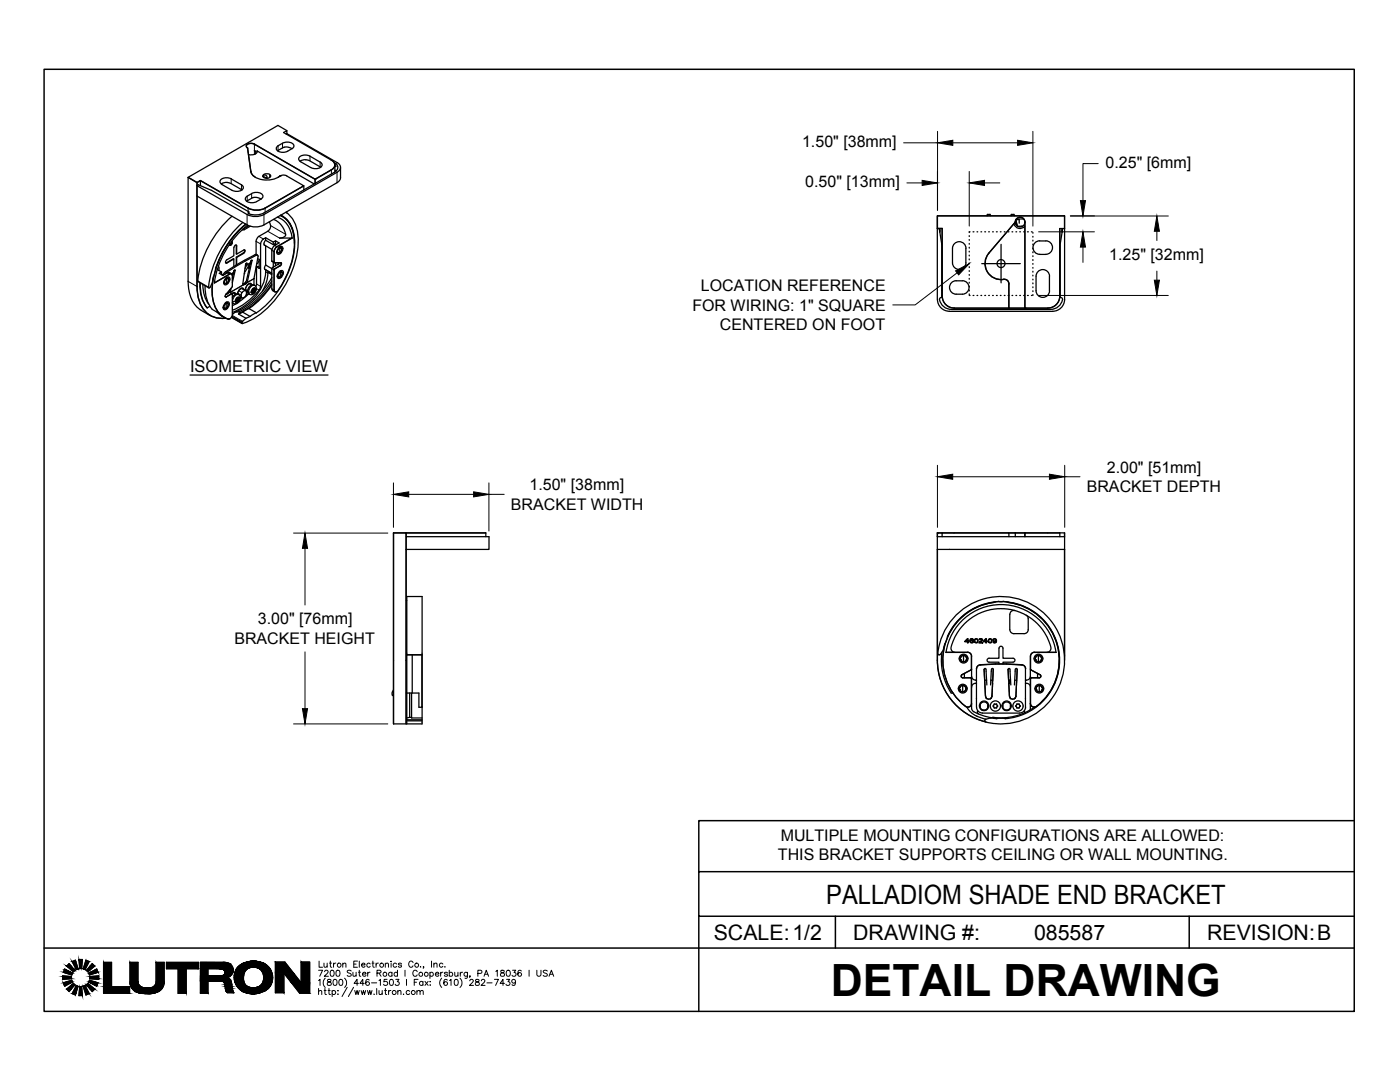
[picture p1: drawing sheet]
<svg xmlns="http://www.w3.org/2000/svg" width="279mm" height="216mm" viewBox="0 0 279 216" stroke-linecap="round" stroke-linejoin="round" font-family="sans-serif">
<defs><g id="words">
<text font-size="8.9" x="165.8" y="198.7">DETAIL DRAWING</text>
<text font-size="5.3" x="164.9" y="180.3">PALLADIOM SHADE END BRACKET</text>
<g font-size="4.3">
<text x="142.4" y="187.5">SCALE:1/2</text>
<text x="170.3" y="187.6">DRAWING #:</text>
<text x="206.4" y="187.5">085587</text>
<text x="240.9" y="187.6">REVISION:B</text>
</g>
<text font-size="3.3" x="37.9" y="74.2">ISOMETRIC VIEW</text>
<g font-size="3.2">
<text x="160.1" y="29.3">1.50&quot; [38mm]</text>
<text x="220.6" y="33.5">0.25&quot; [6mm]</text>
<text x="160.7" y="37.3">0.50&quot; [13mm]</text>
<text x="221.4" y="51.9">1.25&quot; [32mm]</text>
<text x="139.9" y="58.1">LOCATION REFERENCE</text>
<text x="138.2" y="62">FOR WIRING: 1&quot; SQUARE</text>
<text x="143.7" y="65.8">CENTERED ON FOOT</text>
<text x="220.9" y="94.3">2.00&quot; [51mm]</text>
<text x="102" y="101.7">BRACKET WIDTH</text>
<text x="105.7" y="97.8">1.50&quot; [38mm]</text>
<text x="216.9" y="98.2">BRACKET DEPTH</text>
<text x="51.5" y="124.6">3.00&quot; [76mm]</text>
<text x="46.8" y="128.4">BRACKET HEIGHT</text>
<text x="155.8" y="167.8">MULTIPLE MOUNTING CONFIGURATIONS ARE ALLOWED:</text>
<text x="155.3" y="171.6">THIS BRACKET SUPPORTS CEILING OR WALL MOUNTING.</text>
</g>
</g></defs>
<!-- layer: MD_Visible -->
<g fill="none" stroke="#000" stroke-width=".25">
<path d="M37.5 35.4l1.8 1v20.8M39.3 36.4l-1.8-1v20.7M39.3 37v-.6l.7-.3v.9M39.3 39.1v18.1M40 36l9.5 5.6a3.7 3.7 0 0 0 3.4 0l7.7-4.5v.8M44.3 36.8l-.3-.3a.69 .69 0 0 1 .6-1h1.2l2.7 1.6a.69 .69 0 0 1-.7 1h-1.1l-2.4-1.3M45.3 36.4l.7 .2 2.3 1.3M45.3 36.4l-1.1 .3M49.3 39.1a2.25 2.25 0 0 1 3.1-.2v.5l-.3 .3M49.3 39.1l-.3 .3a.69 .69 0 0 0 .7 1h.8l.7-.2M49.4 29.6l.7 4.7M49.4 29.5l-.3-.4a1.19 1.19 0 0 1 1.7-.4l12.1 7.1 3.2-1.9a1.02 1.02 0 0 0 .7-1 1.02 1.02 0 0 0-.7-1"/>
<path d="M49.4 29.5v.1M49.4 29.5l-.2-.3a1.13 1.13 0 0 1 1.6-.4l12.1 7v.8M50 34.2a3.2 3.2 0 0 0 3.7 1.7 3.6 3.6 0 0 0 2.2-.8M50.1 34.2a1.67 1.67 0 0 0 .9 1.2M50.2 39.6l-1 .5M50.5 39.4a2.02 2.02 0 0 1 1.6 .3M50.5 39.4l-.3 .1M51.4 30.1a1.29 1.29 0 0 1-1.8 .8M51.4 30.1h-.6a.4 .4 0 0 1 .2 .3 .4 .4 0 0 1-.1 .4M51.4 30.1l11.3 6.6M52.1 39.7l-.9 .5M52.5 34.9l.7-.2a.57 .57 0 0 1 .8 .6l-.8 .3a.57 .57 0 0 1-.7-.7z"/>
<path d="M52.5 35.2l.7 .3a.39 .39 0 0 0-.2-.6 .39 .39 0 0 0-.5 .3M53.2 35.5l.3 .1M55.5 29.1l-.3 .2a.69 .69 0 0 0 .7 1l.4 .1a2.71 2.71 0 0 0 2-.7M55.5 30l-.1 .1M55.8 35.2l-.3 .2M55.9 35.1h.1M56.4 28.6l-.9 .5M56.4 29.5l-.9 .5M56.4 28.6l.7-.2a1.38 1.38 0 0 1 1.6 .7l-.4 .6M56.7 29.4a2.02 2.02 0 0 1 1.6 .3M56.7 29.4l-.3 .1M57.1 26.8l.2-.1 10 5.7a1.04 1.04 0 0 1 .7 1 1.04 1.04 0 0 1-.7 1l-14.6 8.4a3.7 3.7 0 0 1-3.4 0l-10-5.8"/>
<path d="M57.2 35.1l3.4 2-7.7 4.4a3.7 3.7 0 0 1-3.4 0l-9.5-5.5-.7 .4M57.2 35.1l-.7-.2-.6 .2M57.2 26.7v-.6l-.6 .3 9.5 5.5M57.2 26.1l-1.7-1.1-17.9 10.4M59.9 32.2l.8-.3h.8l2.5 1.5M60.6 37.1h.1M61.9 31.2l-.8-.3a1.38 1.38 0 0 0-1.5 .8l.4 .6M61.9 31.2l2.3 1.4a.69 .69 0 0 1-.6 1h-1.2l-2.4-1.3M62.9 35.8h.1M66.1 31.9v.1M66.1 32a1.04 1.04 0 0 1 .7 .9 1.04 1.04 0 0 1-.7 1l-3.2 1.9v.8M66.7 34.4l-14 8.1-1.5 .4-1.5-.2"/>
<path d="M66.7 32.5l.3 .1M66.8 32.9v1.4M66.8 33.2l.2 .1M66.8 33.9l.3 .2M67 32.6a1 1 0 0 1-.3 1.8M68 33.4v2.1a1.2 1.2 0 0 1-.7 1l-14.6 8.4M37.6 56.1a6.6 6.6 0 0 0 4.3 6.9M39.3 57.1a6 6 0 0 0 3.2 6.1l1.6 .3h1M39.3 57.1a6.3 6.3 0 0 0 3 6l1.7 .4h1M39.5 56.2l2.2 1.3M39.9 56.4a6.8 6.8 0 0 0 1.5 5M40 56.5v.8a6.7 6.7 0 0 0 1.4 4.1"/>
<path d="M40.5 56.8l.1 1.3 .3 1.2 .8 1.4M40.9 57l.1 1.6a6.2 6.2 0 0 0 1.3 3.1l1 .6 1 .8M41.9 57.4l-.2 .1M42.6 55.3l-.2 1.1-.5 1M42.6 55.2a9 9 0 0 0 .9 7.1 3.4 3.4 0 0 0 2.2 1.4l.2-.1M43 53.8a18.8 18.8 0 0 1 6.1-9.1 18 18 0 0 0-6.7 14.3 4.7 4.7 0 0 0 3.3 4.7l.6-.5 .1-.5M43.4 53.8l.8 .5-.4 .2 .7 .5M43.6 53.1l.1 .4M43.7 53.5v.5M44.2 54.7l.3 .2M44.2 54.3v.5M44.2 54.8h.1"/>
<path d="M44.7 56.3l.3 .3M44.9 59.1l.3 .1M45 55.5l.3-.2h.4a1.02 1.02 0 0 1-.9 1.5 .88 .88 0 0 1 .2-1.3zM45.1 54.2l-.6 .7M45.2 58.7h-.1M45.2 55.4l.4 .1M45.2 55.5v1M45.2 56.5h.1M45.3 56.5v.1M45.3 51.8l-.3 .3 .1 .4 1.6-.8v1.5M45.3 55.4l.3 .2-.1 .7-.4 .3-.4-.2M45.3 58.6h.1"/>
<path d="M45.3 58.6h-.1M45.4 54.4l-.9 .6M45.5 58.4l-.2 .2M45.6 58.2v.2M45.6 58.2l.2 .1M45.8 54.4l.4 .3M45.8 54.4h-.4M45.8 58.3l-.7 .5M45.8 58.3l.5 .3M45.8 57.9h.1M45.8 57.8l-.1 .4M45.9 54.4v.1"/>
<path d="M46 48.7h-.1M46 58l-.1 .3M46 48.9l-.1-.1 .1 .1M46 48.6h.1M46 48.8l.1 .1M46.1 48.5l.1 .1M46.1 48.8h.1M46.1 57.5l-.1 .5M46.2 48.7h.1M46.2 48.2v.2M46.2 48.4v.1M46.2 48.4l-.3 .2"/>
<path d="M46.2 58.6l-1.1 .6M46.2 48.2h.1M46.2 48.3l.1 .1M46.2 48.4l.1 .1M46.2 48.6h.1M46.2 58.6l.2 .1M46.2 48.5l.1 .1M46.3 48.2l-.1 .6-.2 .1h-.2l.3-.1 .1-.3-.3 .2M46.3 43.1a19.7 19.7 0 0 0-6.8 13.1M46.3 58.5l.5-.1 .3 .3M46.3 57.3l-1.3 1.5M46.3 54.8l.4-.8 .2-.1-.5 2.5"/>
<path d="M46.4 55l-.2-.4-.4 .1-3 1.7M46.4 59.4l.6-.7h.3l.4 .1 .2 .4 .1 .4-.4 .7a.78 .78 0 0 1-1.1 .2l-.1-.1M46.4 55l-.1 2.3M46.4 58.7v4M46.4 56h.1M46.4 58.7l-.2-.1-1.2 .7 .1-.5M46.6 54.7l-.2 .1M46.7 49.4v1.6l-1.4 .8M46.7 51.7l-1.7 .8M46.7 54l-.3 1.5M46.8 58.6l.3 .1M47.1 48.9l.1 1.8"/>
<path d="M47.2 51.3v.1M47.2 49.1v1.6l1.4-.8 .2-.1 .1 .2-.3 .5-1.4 .9v1.4l.2 .2M47.2 49.1l-.1-.2h-.1l-.3 .5M47.4 58.7h.1M47.5 59.5l.2 .1M47.5 59.4l-.3 .2-.2 .5M48 59.3l.3 .1M48.2 59.4l-.2 .1M48.4 57.6l.7 .4M48.5 44.4a20.2 20.2 0 0 0-6.8 13M48.5 56.7l.2 .1h-.2M48.5 56.6l.1 .2"/>
<path d="M48.5 56.8h.1M48.7 57.8l-.1-.2a.95 .95 0 0 0-1.2 1.1M48.7 56.6h.1M48.7 56.6l-.2 .1M48.8 52l.1 .1M48.8 45.8h-.4M48.8 49.9v.3l-.3 .3-1.3 .8v1.6M48.8 54.2l-.1 .4M48.9 56.7l-.2 .1M48.9 56.7v.1M48.9 56.5l-.2 .1M49 58a.92 .92 0 0 0-.7 1.4h.2l.5-.4"/>
<path d="M49 58l.2 .3M49 52.7l-.5 3.9M49 56.3l-.1 .2 .2 .1M49 56.3l.2 .1M49 52.7l.3-.2-.1 .4-.3 .7M49.1 44.7a19 19 0 0 0-6.5 10.6M49.1 52.6l-.1 .3M49.1 56.6l-.2 .1M49.2 58.2l.2 .1M49.2 58.3l-.2 .8M49.2 56.4l-.1 .2M49.2 55.9l-.2 .4"/>
<path d="M49.3 44.9a3.7 3.7 0 0 0 3.4 0M49.4 56l-.2 .4M49.4 44.9a17.9 17.9 0 0 0-6.6 11.6l3-1.8 .3-.1 .3 .4M49.6 58.6l-.5 .3M49.6 53.1l.1 .5M49.6 53l.2 .1M49.7 58.6l-2 1.6M49.7 45l-1.2 .7M49.7 42.7v-.4l-7.5-4.3-2.6-1.1-.3 .1v2.1l10 5.8M49.7 42.3l-.2 .2 .2 .2M49.8 57.2l.6-.4 .6 .3 .2 .7-.4 .6a.87 .87 0 0 1-1 .3l-.4-.4v-.4zM49.9 45.1l-1.1 .7"/>
<path d="M49.9 52.7l-.1 .1M50 56.7l.2 .1v-.2a.95 .95 0 0 0-1.2 1.1v.3M50.1 52.1l-1.1 2.1M50.1 52l-.9 3.9M50.3 52l-.9 4.1M50.3 52l-.1-.1-.1 .2M50.7 57.7h.2M50.7 57.5l-.3 .3-.2 .4 .2 .2M50.9 50.8l.2-.1 .3 .2M50.9 50.8l-3.7 2-2.2 1.4M51.1 51l-3.7 2-2.2 1.3-.4 .5M51.1 51l.2-.1 .2 .3"/>
<path d="M51.2 53.3h-.1M51.2 56.7l-.1 .5M51.2 53.3v3.4M51.2 52.7l.4-.4 .1-.5v1.8l-.1-.4-.4 .1M51.5 51.2l-.8 4.4v1.3M51.7 47.2l-.4 .4-.2 .5v2.7M51.7 57.9a13.3 13.3 0 0 1-5.3 4M52 48.7v8.4l-.3 .8M52.7 48.9l1.6 .9M52.8 53.7l1.4 .8-1.2-.6M53 47.4l1.5 .9 .5-.2 .7 .4a1.81 1.81 0 0 0-1.4 1.5M53 53.9a8.6 8.6 0 0 1-4.2 7.1l-2.4 1.3"/>
<path d="M53 47.9v-.5a1.44 1.44 0 0 0-1 1.3M53 49.1v3.8M53 47.9l1.5 .9M53 52.9l1.2 .7M53 52.9l-.2 .6 .2 .3M53 47.9l-.2 .2a.5 .5 0 0 0 .2 .9M53.8 44.3a1.33 1.33 0 0 1-.4 1.8l-1.7 1.1M54.2 54.8l-.7-.5-.3 2-.8 1.8M54.2 56.1a15.1 15.1 0 0 1-6.6 6.1M54.2 50v2.1M54.2 53.6v4M54.2 56.6a15.2 15.2 0 0 1-6.3 5.8"/>
<path d="M54.3 55.4a15.5 15.5 0 0 1-7.4 6.9M54.3 52.1l.4 .3 1.3 .1M54.3 56.9a16.9 16.9 0 0 1-4.6 4.7M54.3 57.6l.1 .4M54.4 58l.4 .2M54.5 48.3v.5M54.5 52.3v1M54.6 43.8l.7 .3 .7 .7 .8 1.3a.77 .77 0 0 1 0 1.1l-1 .3h2.5l-3 1.7-.4 .5-.2 .5 .1 2.2-.1-2.2 .2-.5 .4-.4 3-1.8M54.8 52.4h1.2M54.8 53.6l-.1 .3v4l.1 .2 .4 .1M55 48.1v.6l.2 .1-.3-.1M55 52.4v.6"/>
<path d="M55 48.7l-.5 .1M55.2 50.2l.3 .3M55.2 50.3l.6 .1M55.3 55l.3 .3M55.3 43.3a4.6 4.6 0 0 1 3 4.2M55.4 55.2l.3 .1h.2M55.6 49.4l.2-.2h.5a1.02 1.02 0 0 1-.9 1.5 .88 .88 0 0 1 .2-1.3zM55.7 52.4l-.2 .4-1.1 .6-.1 .2M55.7 54.3l.3-.2 .4-.1a1.02 1.02 0 0 1-.9 1.5 .88 .88 0 0 1 .2-1.2zM55.8 49.3l.3 .1M55.8 49.4v1M55.9 54.1l.3 .1"/>
<path d="M55.9 49.3l.2 .1 .1 .3-.4 .7M55.9 54.2v1.1M55.9 55.3h.1M55.9 43a5.3 5.3 0 0 1 2.8 4.9 16.5 16.5 0 0 1-3.5 10.3h-.3l-.2-.3v-4l.2-.2M56 43a5.6 5.6 0 0 1 2.8 5.5M56 54.1l.3 .2v.3l-.4 .7M56 43l.3 .2M56 52.4l.1 .4-1.3 .8M56 42.9a5.4 5.4 0 0 1 2.8 5.3 18.3 18.3 0 0 1-7.6 14.2M56.1 52.4l.1 .3-.1 .2-1.3 .8M57 42.4a7 7 0 0 1 2.5 6.7 19.9 19.9 0 0 1-9.1 14.6l-2 .8M57.2 42.2v.3"/>
<path d="M58.3 47.5h.1M187.1 43.1h25.3h-25.3v2.5zM187.1 45.6h.9v13.5M187.1 45.6h.1M187.1 59.7a2.38 2.38 0 0 0 2.4 2.4h20.6M187.4 45.6l.6 3.2-.1 10.6M187.5 46h.1M187.6 45.6v.8M187.9 59.4l-.3 .1a2.17 2.17 0 0 0 2.2 2.2M188 57.9h.1M188 59h.1M188 45.6h-.9v14.1"/>
<path d="M188 45.6v13.5M188 45.6h.1M188.1 59.1a2.36 2.36 0 0 0 2.3 2.4 2.31 2.31 0 0 1-2.3-2.4zM190.8 56h1.3M190.8 58.7h1.3M190.8 56a1.34 1.34 0 0 0-1.3 1.4 1.34 1.34 0 0 0 1.3 1.3M192.1 56a1.34 1.34 0 0 1 1.3 1.4 1.34 1.34 0 0 1-1.3 1.3M192.8 49.6v2.9M192.8 49.5a1.34 1.34 0 0 0-1.4-1.3 1.34 1.34 0 0 0-1.3 1.3v3a1.34 1.34 0 0 0 1.3 1.3 1.34 1.34 0 0 0 1.4-1.4M197 43.1v-.3h.6v.3M197.4 50.5a3.2 3.2 0 0 0-.4 3.6 3.2 3.2 0 0 0 3.3 1.6M200.3 55.7a.91 .91 0 0 1 1.1 .9l-.1 4.9"/>
<path d="M200.3 55.8a3.2 3.2 0 0 1-3.3-1.6 3.2 3.2 0 0 1 .3-3.7l5.3-6.2a.95 .95 0 0 0 1 1 .95 .95 0 0 0 .9-1v17.2M200.3 55.8h.5l.5 .6v5.1h-10.9M201.8 43.1v-.3h.6v.3M202.4 44.7a1.26 1.26 0 0 0 2.1 .5M202.6 44.3l-5.3 6.2M202.6 44.3a.98 .98 0 0 1 1-1 .98 .98 0 0 1 1 1M202.6 44.3h.1M202.6 44.3a.94 .94 0 0 1 1-.9 .94 .94 0 0 1 .9 .9M202.7 44.1l.3 .9M202.7 44.7h.2M202.7 43.9l.3 1.1h-.1M202.8 43.8h.6v.7"/>
<path d="M202.9 43.7h1.4M204.1 45.1l-1 .1M204.5 44.3v17.2h4.6M207 54.3a1.33 1.33 0 0 1 1.5-.4 1.33 1.33 0 0 1 .9 1.2l.1 2.9a1.34 1.34 0 0 1-1.4 1.3 1.34 1.34 0 0 1-1.3-1.3v-2.9zM207.5 48.1h1.2M207.5 48.1a1.34 1.34 0 0 0-1.3 1.3 1.34 1.34 0 0 0 1.3 1.3l1.2 .1M208.7 48.1a1.34 1.34 0 0 1 1.4 1.3 1.34 1.34 0 0 1-1.4 1.3M211.5 57.9h.1M211.5 59h.1M212 45.6v.8M212 45.6v.6M212 46h.1"/>
<path d="M212.1 45.6l-.5 3.2v10.6l.4 .1a2.17 2.17 0 0 1-2.3 2.2M212.4 43.1l.1 16.6a2.38 2.38 0 0 1-2.4 2.4M212.5 43.1v2.5h-1v13.5M41.9 61.1l-.5 .3M43.8 62.7v.1M44.3 63.1l.4 .2M44.5 61.3l.3 .2M44.9 60.5l.3-.2h.4a1.02 1.02 0 0 1-.9 1.5 .88 .88 0 0 1 .2-1.3zM45.1 60.4l.3 .1M45.1 60.5v1M45.1 61.5h.1M45.2 60.3l.3 .3-.1 .7-.4 .3-.4-.2"/>
<path d="M45.9 63.6h-.1M46.2 63.3l2.1 1.3M46.2 63.3h.1M46.2 63.3l2.1 1.2v-.2M46.3 63.1l2 1.2M46.4 60.4v.1M47 60l.2 .2M47.1 60.6l-.7 .4M47.6 62.7l.3-.3-.3-.2-.7 .1-.5 .5M47.6 62.7l1.5 .8M48.3 64.4l.1 .2M48.4 64.1l-.1 .2"/>
<path d="M48.5 62.3l-.9 .4M49.1 63.5l-.7 .6M49.7 61.6l-1.3 .7 1.5 .8 1.3-.7M49.7 61.6l1.5 .8M49.9 63.1l-.8 .4M189.8 61.8h19.9M190.4 61.5h18.7M201.4 61.5h3.1M204.5 61.5h.1M209.1 61.5a2.36 2.36 0 0 0 2.4-2.4 2.31 2.31 0 0 1-2.4 2.4zM78.5 106.3v38.1M78.5 106.3h2.5v38.1"/>
<path d="M81 106.3h16h-18.5M81.1 109.6v34.8h-2.6M81.1 107.1h16.5v2.5h-16.5zM81.1 106.3v.8M81.1 119.8h.1M81.2 119h3v11.6h-3zM97 106.3v.8M187.1 107.1h25.4v2.5M187.1 109.6h25.4M187.1 106.3h.1M187.1 109.6v22.1M188 107.1v-.8h13.4v.8"/>
<path d="M188 106.3h-.9v.8M201.3 106.3h1.3M202.6 106.3h-15.5v25.4M202.6 106.3h1.9M202.6 106.3h.1M204.5 106.3h-1.9v.8M204.5 106.3v.8M204.5 106.3h7M204.5 106.3h.1M211.5 106.3h.9v.8v-.8M211.5 106.3h-7v.8M211.5 106.3v.8"/>
<path d="M212.4 109.6l.1 22.1M78.5 138.3v.3M78.5 137.7l-.3 .7 .1 .4 .2-.1M81.2 130.7v7.6h-.1M81.2 138.3h2.4v2.8h.6v3.3h-3zM81.2 130.7h3M81.2 130.6v.1M81.8 138.3v4.8M82.1 138.3v5h2.1M82.3 130.7v7.6M84.2 130.7v10.4M187.1 131.7a12.7 12.7 0 0 0 9.7 12.4"/>
<path d="M187.1 131.7a12.7 12.7 0 0 0 9.5 12.3M187.3 130.6l-.1-.1a12.7 12.7 0 0 1 14.5-11.3 12.7 12.7 0 0 1 10.6 15 12.7 12.7 0 0 1-15.5 9.9M187.7 130.5l-.4 .1M188 130.1a11.9 11.9 0 0 0 1.8 8.2M188.2 129.7l-.5 .9M188.3 129.7l.2-1.1 .3-.5a10.9 10.9 0 0 1 6.5-7.2 11.7 11.7 0 0 1 15.9 8.3 11.7 11.7 0 0 1-10.9 14.1l-1.4 .1-1.2-.2M188.3 129.6l-.1 .1M188.6 128.4a11.6 11.6 0 0 0 4.1 12.6M188.8 130.1v.1M189.8 138.3h.4M190.6 130.2l-.4-.2-.3-.2a1.31 1.31 0 0 1 .2-1.5l.5-1.2 1-1.6 1.1-1.2 1.1-.9a10.2 10.2 0 0 1 15.9 6.1l-.3 .5-.4 .2M191.5 137.6h.1"/>
<path d="M191.5 137.6l.1 .1M191.6 137.7h.1M191.6 137.2h.1M191.6 137.2h-.1M191.7 131.6h.1M191.7 131.6v.1M191.7 131.7h.1M191.7 131.2h.1M192 134.6l-.2 .2 .2 .4h1.7l.2 .2M192 134.6l1.9-1.1zM192 134.6l-.2 .4 .4 .2M192.1 136.8v1.2"/>
<path d="M192.2 130.8a.62 .62 0 0 1 .6 .9M192.3 130.9v1.1M192.3 130.8a.62 .62 0 0 0-.6 .8l.3 .4a.64 .64 0 0 0 .9-.3M192.5 134.4v.8M192.7 137.2h.1M192.7 137.7h.1M192.7 127.9l.4-.3v.3zM192.8 137.2h.1M192.8 137.6l-.1 .1M192.8 137.6h.1M192.8 131.2h.1M192.9 131.2h.1"/>
<path d="M192.9 131.7h.1M192.9 131.6l-.1 .1M192.9 131.6h.1M193.1 127.4h.1v.5h.2v.1h-.2v.3h-.1v-.3h-.5zM193.1 130.1a.79 .79 0 0 1 .8 .8 .81 .81 0 0 0-.8-.7h-4.3M193.6 127.6a.37 .37 0 0 1 .7 0h-.2a.27 .27 0 0 0-.3-.1 .27 .27 0 0 0-.1 .3 .35 .35 0 0 1 .5 0 .35 .35 0 0 1-.1 .5 .35 .35 0 0 1-.5-.1zM193.7 135.2l.2 .2M193.9 130.9v2.6M193.9 135.4v5M193.9 135.4v5.9a1.11 1.11 0 0 0 1 1l1.7 .6 1.3 .3M193.9 130.9v4.5M193.9 134.9a.85 .85 0 0 0 1 .8"/>
<path d="M194.9 136.4a.79 .79 0 0 0-1 .7M195.4 127.6a.34 .34 0 0 1 .4-.2 .34 .34 0 0 1 .2 .4l-.5 .4h.6v.1h-.7l.5-.6a.3 .3 0 0 0-.2-.2 .3 .3 0 0 0-.3 .1zM195.6 132.7l3.1-.2 5.2 .2M195.6 132.7a.78 .78 0 0 0-.7 .8M196.3 127.9l.6-.5v.5h.2v.1h-.2v.3h-.2v-.3h-.4zM196.4 133.5l.3 5.4M196.4 133.6l.2-.2 .2 .1 .1 3.2M196.5 135.7h.4M196.7 127.6v.3h-.3zM196.8 139.3l.2 .2zM196.9 139.3l-.2-.4 .2 .4M197 139.4l.3 .1"/>
<path d="M197.3 139.5h.1M197.6 139.4l-.3 .1M197.7 135.7h.4l.1-2.1-.1-.2-.2 .1-.1 .6-.1 2.6M197.8 139.3l-.2 .2M197.8 139.3h.1M198 138.9l-.2 .4M198 135.7v3.2M198.2 127.6a.4 .4 0 0 1 .6-.1 .4 .4 0 0 1 0 .6 .4 .4 0 0 1-.6 0l.1 .1a.28 .28 0 0 0 .3 0 .28 .28 0 0 0 .2-.3 .35 .35 0 0 1-.4 .1 .35 .35 0 0 1-.2-.4zM198.2 120.2h.1M198.2 120.2a11.6 11.6 0 0 0-9.6 8.5 11.6 11.6 0 0 0 4.1 12.2M198.2 120.2l1.1-.2h1l1 .2M198.2 133.6l-.2 5.3"/>
<path d="M198.6 120.1a12 12 0 0 0-9.5 7.1M198.7 132.5h.1M199.4 129.4v1.9h-2a.39 .39 0 0 0-.4 .4 .39 .39 0 0 0 .4 .4h2v.4M199.4 129.3a.39 .39 0 0 1 .4-.3 .39 .39 0 0 1 .4 .3M200 120h-.5M200.2 129.4v1.9h2a.39 .39 0 0 1 .4 .4 .39 .39 0 0 1-.4 .4h-2v.4M200.8 132.5h.1M200.9 120.1l.4 .1M201.2 133.5l.1 2.2h.4M201.2 133.6l.3 5.3M201.2 133.6l.2-.2 .2 .1 .1 3.2M201.3 120.2a11.6 11.6 0 0 1 9.7 8.5 11.6 11.6 0 0 1-4.1 12.2"/>
<path d="M201.3 120.2h.1M201.3 120.2a11.6 11.6 0 0 1 9.7 8.5 11.6 11.6 0 0 1-4.1 12.3M201.5 135.7v.7h-.2M201.6 139.3l.2 .2zM201.7 139.3l-.2-.4 .2 .4M201.8 139.4l.3 .1M202.1 139.5h.1M202.4 139.4l-.3 .1M202.5 135.7h.4M202.6 121.8h-.5l-.5 .6-.1 3.2a.79 .79 0 0 0 .8 .8h2.1a.79 .79 0 0 0 .8-.7v-2.3l-.4-.7M202.6 139.3l-.2 .2 .2-.2M202.6 139.3h.1"/>
<path d="M202.6 139.3l.1-.4-.1 .4M202.6 133.6l-.1 3.1M202.6 133.5l.2-.1 .2 .2-.3 5.3M203.9 132.7a.78 .78 0 0 1 .8 .8M204.7 136.4a.8 .8 0 0 1 .9 .7M205.6 130.9v10.4M205.6 134.9a.85 .85 0 0 1-.9 .8M205.6 133.5l.2 .2M205.7 130.9v2.6M205.7 135.4v5M205.7 133.5l1.9 1.1 .1 .2-.2 .4h-1.7l-.1 .2M205.8 135.2l-.2 .2"/>
<path d="M206.4 130.2h4.3M206.4 130.1a.76 .76 0 0 0-.7 .8 .77 .77 0 0 1 .7-.7M206.6 131.6h.1M206.6 131.6l.1 .1M206.6 131.2h.1M206.7 131.7h.1M206.7 131.2h.1M206.7 131.2h-.1M206.8 137.6h.1M206.8 137.6v.1M206.8 137.2h.1M206.8 137.7h.1"/>
<path d="M206.8 137.1a.61 .61 0 0 0 .6 .9M207.1 134.4v.8M207.2 132l.1-1.2a.62 .62 0 0 0-.6 .4 .62 .62 0 0 0 .2 .7l.4 .1M207.3 130.8a.63 .63 0 0 1 .5 .9l-.5 .3M207.4 136.8h.1M207.4 136.8l-.5 .3M207.4 136.8v1.2M207.5 136.8a.66 .66 0 0 1 .5 .9l-.5 .3M207.5 134.6l.2 .4-.3 .2M207.8 131.2h.1M207.8 131.7h.1M207.9 131.2h.1"/>
<path d="M207.9 131.6l-.1 .1M207.9 131.6h.1M208 137.2h.1M208 137.7h.1M208 137.6v.1M208 137.6h.1M210.7 130.1l.1 .1M210.7 130.2a11.1 11.1 0 0 0-10.9-9.6 11.1 11.1 0 0 0-11 9.6M81.2 143.6h3M81.2 143.8h3M82.1 143.1l-.9 .2M192.7 140.9a.73 .73 0 0 0 .8 .1 .73 .73 0 0 0 .4-.6 .7 .7 0 0 1-.4 .6 .7 .7 0 0 1-.8-.1z"/>
<path d="M192.9 141.1a5.6 5.6 0 0 0 3.8 2.4M195.1 141.8a.39 .39 0 0 0 .2 .7M196 141.7h.8M196 142.3h7.5M196.6 143.6l-.1 .2 .3 .3M196.8 143.5l-.2 .1M197.3 140.8v.1M197.3 140.8a.92 .92 0 0 0-1.4-.8 .92 .92 0 0 0 0 1.6 .92 .92 0 0 0 1.4-.7M198.2 141l.3 .3M198.5 141.3h.3M199 140.8l-.1-.3h-.5l-.2 .5M199 141l-.2 .3"/>
<path d="M199.1 140.8v.2M200.5 141.7h.8M202.8 141l.1 .2M202.9 141.2l.1 .1M202.9 140.6l-.1 .4M203 141.3h.3M203.3 140.5l.1 .1M203.3 140.5l-.4 .1M203.4 140.6l.2 .4M203.4 141.2l-.1 .1M203.5 142.3a1.14 1.14 0 0 0 1.2-1.2v-7.7a.78 .78 0 0 0-.8-.8 40.7 40.7 0 0 0-8.6 .1l-.2 .2-.2 .5v7.7a1.15 1.15 0 0 0 1.1 1.2M203.6 141l-.2 .2"/>
<path d="M204.4 141.9l.1 .3M205.6 140.4a.75 .75 0 0 0 .5 .6 .75 .75 0 0 0 .8-.1M205.6 141.3v.4M205.7 140.4a.73 .73 0 0 0 .4 .6 .73 .73 0 0 0 .7-.1M206.3 141.1v.1M206.4 141.1a11.5 11.5 0 0 1-8.2 2l-1.5 .4"/>
<circle cx="199.8" cy="52.6" r=".79"/>
<circle cx="192.1" cy="137.4" r=".62"/>
<circle cx="192.1" cy="137.4" r=".88"/>
<circle cx="192.1" cy="137.4" r=".67"/>
<circle cx="192.3" cy="131.4" r=".88"/>
<circle cx="192.3" cy="131.4" r=".67"/>
<circle cx="194" cy="128" r=".22"/>
<circle cx="194.8" cy="127.9" r=".31"/>
<circle cx="194.9" cy="127.8" r=".41"/>
<circle cx="197.6" cy="127.9" r=".31"/>
<circle cx="197.6" cy="127.8" r=".41"/>
<circle cx="198.5" cy="127.7" r=".22"/>
<circle cx="207.2" cy="131.4" r=".88"/>
<circle cx="207.2" cy="131.4" r=".67"/>
<circle cx="207.4" cy="137.4" r=".88"/>
<circle cx="207.4" cy="137.4" r=".67"/>
<circle cx="196.3" cy="140.9" r=".8"/>
<circle cx="198.7" cy="140.9" r="1.03"/>
<circle cx="200.9" cy="140.9" r=".81"/>
<circle cx="200.9" cy="140.8" r=".94"/>
<circle cx="203.2" cy="140.9" r="1.03"/>
</g>
<!-- layer: MD_Visible Narrow -->
<g fill="none" stroke="#000" stroke-width=".2">
<path d="M46.1 35.7v.9M48.2 36.9v.9M49.3 39.1v1M50.1 34.2v.1M50.2 38.6v1M50.8 28.8v2M53.8 34.8v.6M55.5 29.1v.9M55.8 35.2h.1M56.4 28.6v.9M61.9 31.2v.9M63.9 32.3v1"/>
<path d="M66.1 33.9v.8M67 32.6v.7M67.3 34.4v2.1M37.5 56.1l1.8 1.1M39.5 56.1l2.1 1.2M44.9 59.1l.3 .2M45 54.2l.2 .1M45.1 55.5h.1M45.2 52.4l.1 .1M45.2 55.5l.4 .1a.8 .8 0 0 1-.3 .9M45.2 55.5l-.4 .6 .1 .5M45.2 55.6h.1"/>
<path d="M45.2 56.5h.1M45.3 55.6a.59 .59 0 0 0-.3 1l.3-.1M45.3 56.5h-.1M45.4 58.6h-.1M45.4 54.4l.4 .3M45.5 55.5h-.3M45.6 55.7h.3M45.8 58.3l.4 .3M45.8 57.9l.2 .1M46.6 54.5l-.4 .2M46.6 54.4l-.4 .2M46.8 58.6h-.4"/>
<path d="M46.8 53.9h.1M47 60h.1M47.1 59.9h.1M47.1 59.9v.2M47.2 49v.1M47.2 59.7l-.1 .2M47.2 59.7h.1M47.2 59.4l.4-.2a.67 .67 0 0 1 .1 .8 .67 .67 0 0 1-.7 .3v-.4zM47.3 59.5l-.1 .2M47.3 59.9v.1M47.3 59.9l-.2 .1M47.4 59.9h-.1"/>
<path d="M47.4 59.5h.1M47.4 59.9h.2l-.1 .2M47.5 59.4h.1M47.5 59.4l-.2 .1M47.5 59.5h.1M47.5 59.9l-.2 .1M47.5 59.4l.1-.1 .1 .1M47.5 59.5v.1M47.5 59.6v.3M47.5 59.6h.1M47.5 59.7h.1M47.6 59.4h.1"/>
<path d="M47.6 59.4v.1M47.6 59.5h.1M47.6 59.6l-.1 .1M47.6 58h.1M47.6 59.7v.2M47.6 59.7l.1 .1M47.6 59.9h.1M47.7 59.9l-.2 .3M47.7 58.8a1.24 1.24 0 0 0-1.3 1.3M47.7 58l.6 .4M47.7 58l-.2 .5h-.1M47.7 59.6l-.1 .1"/>
<path d="M47.7 59.5v.1M47.7 59.5v.3M47.7 59.8v.1M47.9 59l.2 .1M48 59.4l-.1 .2M48.1 58.9l-.6-.4v.2l-.6 .1-.5 .7M48.3 57.4l.1 .2M48.4 57.6h-.3l-.4 .4M48.4 57.6h.1M48.4 57.6l.6 .4M48.5 45.7l.3 .1M48.5 50.5l.1 .1"/>
<path d="M48.5 56.8l-2.6 1.5M48.7 56.8l-2.7 1.6M48.9 56.7l-.2-.1 .2 .2M49 57.7v.1M49 57.8l.4 .2M49 57.8l.1 .2M49.1 58.1h.1M49.2 52.5l.1 .1M49.2 55.9l.2 .2M49.3 42.8v2.1M49.4 58.1l.1 .1M49.5 58.2l.1 .1"/>
<path d="M49.5 58.2l.2 .4M49.5 41.5v.7M49.6 42.3v.3M49.6 58.3l.2 .4M49.6 58.3h.5M49.9 52.5l-.7 .4-.1-.1M50 52.4l-.8 .4-.1-.1M50 56.7a.97 .97 0 0 0-1 1.1M50.2 58.2h.1M50.2 51.9l.1 .1M50.2 58.1l.1 .1M50.3 58.2v.1"/>
<path d="M50.3 58.2h.1M50.3 58v.1M50.3 58.3l.1 .1M50.3 58v.3M50.4 58.4v.1l.1-.1M50.4 57.9l-.1 .1M50.4 57.9h.1M50.4 57.6l.4-.2a.67 .67 0 0 1 .1 .8 .67 .67 0 0 1-.7 .3v-.5zM50.5 58.3l-.1 .1M50.5 58.3v.1M50.5 57.7l-.1 .2M50.5 58.2h.1"/>
<path d="M50.5 59.6l.3 .2M50.5 58.2h-.2M50.6 58.2l-.2 .1M50.6 57.7h.1M50.6 58.2l-.1 .1M50.6 58.2l.1 .1M50.6 58l.1 .1M50.6 58h.1M50.6 58.3l-.1 .1M50.7 57.6h.1M50.7 57.6l-.2 .1M50.7 57.6v.1"/>
<path d="M50.7 58l-.2 .2M50.7 57.6l.1-.1 .1 .1M50.7 57.7h.1M50.7 55.6l-1.6 1M50.7 55.6l-1.5 .8M50.7 57.7l-.2 .4M50.7 57.7v.1M50.7 56.9a1.24 1.24 0 0 0-1.2 1.3M50.7 57.8l.1 .1M50.7 57.8v.2M50.7 57.5l.1 .1M50.8 57.6l-.1 .2"/>
<path d="M50.8 57.6h.1M50.8 57.9l-.1 .3M50.8 57.9h.1M50.8 58.1h.1M50.8 57.6l.1 .1M50.9 58.1l-.2 .2M50.9 57a1.24 1.24 0 0 0-1.3 1.3M50.9 57.7l-.1 .2M50.9 57.7h.1M50.9 50.8l.2 .2M50.9 57.7v.2M50.9 57.9l-.1 .2"/>
<path d="M51.1 48.2l.9 .5M51.2 57.6l.5 .3M51.2 57.6l-.1 .1M51.2 53.3l.5 .3M51.2 56.7l.8 .4M51.4 51.6l.3 .2M51.7 47.2l.9 .5M52.7 42.8v2.1M52.9 41.5v.9M53 54.2l.5 .3M53.4 46.2l2.4 1.3M54 45l3 1.8"/>
<path d="M54.2 52.1l.5 .2M54.2 50l.5 .2M54.2 57.6l.5 .3M54.2 53.6l.5 .3M54.3 49.6h.1M54.4 53.4l.4 .3M54.6 48.8l.3 .1M54.8 52.4h.1M54.8 49l.5 .3M55.5 52.8l.4 .2M55.7 49.3l.1 .1M55.8 54.2l.1 .1"/>
<path d="M55.8 49.4v.1M55.8 49.4l-.4 .6 .1 .5M55.8 49.5h.1M55.8 50.4h.1M55.8 49.5a.59 .59 0 0 0-.2 1l.2-.1M55.8 49.5h.4a.8 .8 0 0 1-.4 .9M55.9 54.2v.1M55.9 54.3h.1M55.9 55.3h.1M55.9 54.3a.59 .59 0 0 0-.2 1l.3-.1M55.9 54.3l-.2 .1-.2 .4 .1 .5M55.9 55.2h.1"/>
<path d="M55.9 54.3h.4a.8 .8 0 0 1-.4 .9M56 52.4v.1M56.1 49.4l-.3 .1M56.2 54.2h-.3M56.2 49.6h.2M56.3 54.4h.3M45 60.4l.1 .1M45.1 60.5v.1M45.1 60.5l-.4 .5 .1 .5M45.1 60.6h.1M45.1 61.5h.1M45.1 60.6a.59 .59 0 0 0-.2 .9h.3"/>
<path d="M45.2 60.6h.3a.8 .8 0 0 1-.3 .9M45.4 60.4l-.3 .1M45.5 63.7h.1M45.5 60.7h.3M46.3 62.9l2.1 1.2M46.4 60.1h.1M46.4 60.4l.1 .1M46.4 60.1l.2 .5M46.4 60.1h.5M47 60l.1 .1M47.1 60h.1M47.1 60v.1"/>
<path d="M47.1 60.1l.1 .1M47.2 60.2v.1l.1-.1M47.2 60.2h.1M47.2 60.1l.1 .1M47.3 60.2h.1M47.3 60.2h-.1M47.3 60l.1 .1M47.4 60l-.2 .1M47.4 60.1l-.1 .1M47.4 60.1l.1 .1M47.5 60.2h-.2"/>
</g>
<!-- layer: BORDER -->
<path d="M8.8 13.8h261.5v188h-261.5zM270.3 173.9h-130.8v8.9h130.8M270.3 163.8h-130.8v10.1M8.8 189.2h261.5M139.5 182.8v19M166.7 182.8v6.4M237.3 182.8v6.4" fill="none" stroke="#000" stroke-width=".3"/>
<!-- layer: TEXT -->
<g fill="none" stroke="#000" stroke-width=".2">
<path d="M63.6 193.6h.8l-.6 1.2M63.6 195.7l.3-.3v1.2M63.6 197.9l.3-.3 .2 .1 .1 .7M63.6 197.2v1.2M63.7 191.8v1.2h.7M64.7 192.2v.7l.3 .1 .3-.2M64.7 197.6h.4M64.8 193.9l.2-.3h.2l.3 .2-.2 .4-.6 .6h.8M64.8 197.2v1l.1 .2h.2M64.9 195.2a1.24 1.24 0 0 0 0 1.8M65.3 192.2v.8M65.4 195.5v.3l.5 .2 .2 .2a.4 .4 0 0 1-.4 .4 .4 .4 0 0 1-.4-.4l.8-.5-.3-.3z"/>
<path d="M65.5 197.6h.4M65.7 197.2v1v.2h.2M65.8 192.2h.4M65.9 191.8v1l.3 .2M66.1 193.7l.1-.1a.62 .62 0 0 1 .5 .6 .62 .62 0 0 1-.5 .6 .77 .77 0 0 1-.1-1.1zM66.3 197.8a.39 .39 0 0 1 .6 0 .39 .39 0 0 1 0 .5 .39 .39 0 0 1-.6 0M66.3 197.6v1.2M66.6 192.2v.8M66.6 195.5l.2-.1a.63 .63 0 0 1 .5 .6 .63 .63 0 0 1-.5 .6 .75 .75 0 0 1-.2-1.1zM67 192.2h-.3l-.1 .3M67.2 193.7l.2-.1a.62 .62 0 0 1 .5 .6 .62 .62 0 0 1-.5 .6l-.3-.2-.1-.5zM67.4 197.7h.1z"/>
<path d="M67.4 198.4h.1zM67.8 195.5l.2-.1a.62 .62 0 0 1 .4 .6 .62 .62 0 0 1-.4 .6h-.2l-.2-.5zM68.4 192.4l.3-.2h.3v.8M68.4 192.2v.8M68.8 195.2a1.24 1.24 0 0 1 0 1.8M69.3 197l-1 1.8M70.1 193.8l-.3-.2-.5 .2 .1 .3 .6 .2 .1 .2-.1 .3h-.4l-.3-.2M70.4 194l.1 .8h.3l.3-.2M70.6 197l-1.1 1.8M70.6 192.4h.5M70.8 197.6l.2 .8 .3-.8 .2 .8 .2-.8M71.1 194v.8"/>
<path d="M71.3 191.8h-.7v1.2h.7M71.5 196.2h-.8l.6-.8v1.2M71.5 194h.4M71.7 193.6v1l.1 .2h.2M71.7 191.8v1.2M72.1 197.6l.2 .8 .2-.8 .2 .8 .3-.8M72.2 192.5h.6a.37 .37 0 0 0-.5-.3 .37 .37 0 0 0-.1 .6l.2 .2 .4-.2M72.3 194.4h.7a.35 .35 0 0 0-.3-.4 .35 .35 0 0 0-.4 .4l.1 .2 .2 .2 .4-.2M72.7 196.2h-.9l.6-.8v1.2M73.3 197.6l.3 .8 .2-.8 .2 .8 .2-.8M73.4 194v.8M73.7 195.6l-.1-.1a.59 .59 0 0 0-.7 .4 .59 .59 0 0 0 .4 .7 .38 .38 0 0 0 .4-.3 .38 .38 0 0 0-.3-.4 .38 .38 0 0 0-.4 .3"/>
<path d="M73.8 194l-.2 .1-.2 .3M73.9 192.4a.38 .38 0 0 0-.6-.1 .38 .38 0 0 0 0 .6 .38 .38 0 0 0 .6-.1M74.1 196.1h1.1M74.2 192.2h.4M74.4 191.8v1l.3 .2M74.6 198.3l.1 .1M75 192.2v.8M75.2 197.2v1.2M75.2 194.2l.7-.1 .1-.3-.3-.2h-.5v1.2M75.5 192.2h-.3l-.2 .3M75.6 195.7l.3-.3v1.2M75.6 197.6l.1 .8h.4l.2-.2"/>
<path d="M75.6 194.2l.4 .6M76.3 197.6v.8M76.7 197.6h.4M76.9 192.4l.3-.2h.3v.8M76.9 192.2v.8M76.9 197.2l.1 1.2h.2M77.3 195.4h-.6l-.1 .5a.43 .43 0 0 1 .7 0 .43 .43 0 0 1-.1 .7 .43 .43 0 0 1-.6-.2M77.5 197.6v.8M77.9 195.5l.2-.1a.62 .62 0 0 1 .4 .6 .62 .62 0 0 1-.4 .6h-.2l-.2-.5zM78 197.6l-.3 .1-.2 .3M78.1 191.8v.1zM78.1 192.2v.8"/>
<path d="M78.2 194.2a.38 .38 0 0 0-.5-.1 .38 .38 0 0 0 0 .6 .38 .38 0 0 0 .5-.1M78.2 194v.8M79 195.4h.6l-.3 .5a.41 .41 0 0 1 .3 .6 .41 .41 0 0 1-.7-.1M79.2 192.4a.39 .39 0 0 0-.6-.1 .39 .39 0 0 0 0 .6 .39 .39 0 0 0 .6-.1M79.3 194.2a.38 .38 0 0 0-.5-.1 .38 .38 0 0 0 0 .6 .38 .38 0 0 0 .5-.1M79.3 193.6v1.2M79.4 197.9l.3-.3 .3 .1v.7M79.4 197.6v.8M80.1 192.4l-.2-.2h-.3v.3l.4 .1 .1 .2-.2 .2-.4-.2M80.6 198.3v.1M80.8 193.6v1.2M81.1 195.4v1.2"/>
<path d="M81.8 197.8a.39 .39 0 0 0-.6 0 .39 .39 0 0 0 0 .5 .39 .39 0 0 0 .6 0M82.4 192.1a.45 .45 0 0 0-.5-.3 .45 .45 0 0 0-.3 .4v.3a.45 .45 0 0 0 .3 .5 .45 .45 0 0 0 .5-.3M82.7 196h.4M83.2 197.9l.3-.3 .3 .1v.7M83.2 197.6v.8M83.3 193.9a.45 .45 0 0 0-.5-.3 .45 .45 0 0 0-.4 .5v.3a.45 .45 0 0 0 .4 .4 .45 .45 0 0 0 .5-.3M83.4 195.4h-.7v1.2M83.8 197.9l.3-.3 .3 .1 .1 .7M83.9 192.9h.1M84.4 196a.39 .39 0 0 0-.6-.1 .39 .39 0 0 0 0 .6 .39 .39 0 0 0 .6 0M84.4 195.8v.8M84.6 192.9h-.2h.2l-.2 .3"/>
<path d="M84.8 195.8l.6 .8M85.4 195.8l-.6 .8M85.8 194.2a.38 .38 0 0 1 .6-.1 .38 .38 0 0 1 0 .6 .38 .38 0 0 1-.6-.1M85.8 194v1.2M85.8 195.8v.1zM85.8 196.5v.1zM86.1 191.8v1.2M86.6 192.4l.3-.2h.3v.8M86.6 192.2v.8M86.9 194.4h.7a.35 .35 0 0 0-.4-.4 .35 .35 0 0 0-.3 .4v.2l.3 .2 .4-.2M87.9 194v.8M88.2 195.2a1.24 1.24 0 0 0 0 1.8"/>
<path d="M88.4 194l-.3 .1-.2 .3M88.4 192.4a.39 .39 0 0 0-.6-.1 .39 .39 0 0 0 0 .6 .39 .39 0 0 0 .6-.1M88.8 192.9h.1M89.3 195.6l-.3-.2a.64 .64 0 0 0-.4 .6 .64 .64 0 0 0 .4 .6 .37 .37 0 0 0 .3-.4 .37 .37 0 0 0-.3-.3 .37 .37 0 0 0-.4 .3M89.3 194.2l-.2-.2-.4 .2 .6 .3v.3h-.4l-.2-.2M89.7 194.2a.39 .39 0 0 1 .5-.1 .39 .39 0 0 1 0 .6 .39 .39 0 0 1-.5-.1M89.7 193.6v1.2M89.7 195.7l.3-.3v1.2M90.8 194v.8h.3l.3-.2M90.8 195.5l.2-.1a.62 .62 0 0 1 .5 .6 .62 .62 0 0 1-.5 .6 .77 .77 0 0 1-.2-1.1zM91.4 194v.8M91.8 195.2a1.24 1.24 0 0 1 0 1.8"/>
<path d="M91.9 194v.8M92.3 194l-.3 .1-.1 .3M93.3 194l-.1 1.1-.1 .1h-.3M93.3 194.2a.39 .39 0 0 0-.6-.1 .39 .39 0 0 0 0 .6 .39 .39 0 0 0 .6-.1M93.8 195.7l.2-.3h.2l.3 .3-.8 .9h.8M93.8 194.8h-.1h.1l-.1 .2M95 195.5v.3l.5 .2 .2 .2a.4 .4 0 0 1-.4 .4 .4 .4 0 0 1-.4-.4l.7-.5-.2-.3zM95.4 194.2l.7-.1v-.4l-.7-.1v1.2M96.1 195.7l.2-.3h.2l.3 .3-.2 .4-.6 .5h.8M96.6 194.8l.4-1.2 .5 1.2M96.8 194.4h.5M97.2 196.1h1"/>
<path d="M98.7 195.4h.8l-.6 1.2M98.9 193.8l.3-.2v1.2M100 193.7v.3l.5 .2 .2 .2a.38 .38 0 0 1-.5 .4 .38 .38 0 0 1-.2-.6l.6-.2v-.2l-.2-.2zM100.7 196.2h-.9l.6-.8v1.2M101.1 195.4h.6l-.3 .5a.4 .4 0 0 1 .3 .6 .4 .4 0 0 1-.7-.1M101.2 193.7l.2-.1a.62 .62 0 0 1 .5 .6 .62 .62 0 0 1-.5 .6 .73 .73 0 0 1-.2-1.1zM102.3 193.6h.6l-.3 .5a.4 .4 0 0 1 .3 .6 .4 .4 0 0 1-.7-.1M102.9 195.8a.38 .38 0 0 1-.5 .4 .38 .38 0 0 1-.2-.6 .38 .38 0 0 1 .6 0l.1 .2a.58 .58 0 0 1-.5 .8l-.2-.1M104 193.8l-.2-.2a.64 .64 0 0 0-.5 .6 .64 .64 0 0 0 .5 .6 .37 .37 0 0 0 .3-.4 .37 .37 0 0 0-.4-.3 .37 .37 0 0 0-.4 .3M105.6 193.6v1.2M107.1 193.6v.9l.4 .3 .4-.2 .1-1M109.2 193.8l-.3-.2-.5 .2 .1 .3 .7 .4v.1l-.3 .2-.5-.2"/>
<path d="M109.6 194.8l.4-1.2 .5 1.2M109.7 194.4h.6"/>
<circle cx="67.7" cy="192.6" r=".4"/>
<circle cx="76.2" cy="192.6" r=".4"/>
<circle cx="76.8" cy="194.4" r=".4"/>
<circle cx="78.7" cy="198" r=".4"/>
<circle cx="82.5" cy="198" r=".4"/>
<circle cx="83.2" cy="192.6" r=".4"/>
<circle cx="84" cy="194.4" r=".4"/>
<circle cx="85.1" cy="194.4" r=".4"/>
</g>
<g fill="none" stroke="#000" stroke-width=".25">
<path d="M193.4 47v.2M193.4 47.8v.1M193.4 48.6v.1M193.4 49.3v.2M193.4 50.1v.2M193.4 50.9v.2M193.4 51.7v.1M193.4 52.5v.1M193.4 53.2v.2M193.4 54v.2M193.4 54.8v.1M193.4 55.5v.2"/>
<path d="M193.4 56.3v.2M193.4 57.1v.2M193.4 57.9v.1M193.4 58.7v.1M193.4 59h.2M193.6 46.3h-.2v.1M194.2 59h.2M194.2 46.3h.2M195 59h.1M195 46.3h.1M195.8 59h.1M195.8 46.3h.1"/>
<path d="M195.9 52.6h3.7M196.5 59h.2M196.5 46.3h.2M197.3 59h.2M197.3 46.3h.2M198.1 59h.1M198.1 46.3h.1M198.9 59h.1M198.9 46.3h.1M199.6 59h.2M199.6 46.3h.2M199.7 52.6h.2"/>
<path d="M199.8 48.8v3.6M199.8 52.5v.2M199.8 52.8v3.6M199.9 52.6h3.7M200.4 59h.2M200.4 46.3h.2M201.2 59h.2M201.2 46.3h.2M202 59h.1M202 46.3h.1M202.7 59h.2M202.7 46.3h.2"/>
<path d="M203.5 59h.2M203.5 46.3h.2M204.3 59h.1M204.3 46.3h.1M205.1 59h.1M205.1 46.3h.1M205.8 59h.2M205.8 46.3h.2M206.1 46.4v.1M206.1 47.2v.1M206.1 47.9v.2M206.1 48.7v.2"/>
<path d="M206.1 49.5v.1M206.1 50.3v.1M206.1 51v.2M206.1 51.8v.2M206.1 52.6v.1M206.1 53.4v.1M206.1 54.1v.2M206.1 54.9v.2M206.1 55.7v.1M206.1 56.5v.1M206.1 57.2v.2M206.1 58v.2"/>
<path d="M206.1 58.8v.2M37.9 74.8h27.6M12.5 194.7l1.8 .2v.4l-1.8 .1zM12.7 196.1l1.6-.5 .2 .3-1.6 .9zM12.9 193.4l1.6 .8-.2 .3-1.6-.5zM13.3 197.4l1.4-1.2 .2 .3-1.1 1.4zM13.3 192.8l.5-.5 1.1 1.3-.2 .3zM14.4 191.9l.6-.3 .6 1.7-.4 .1zM15.2 196.7l.4 .1-.6 1.7-.6-.2zM15.8 191.5h.6l-.1 1.7h-.4zM15.9 196.9h.4l.1 1.8h-.6zM16.6 196.8l.4-.1 .8 1.6-.6 .2z"/>
<path d="M17.2 191.6l.6 .3-.8 1.5-.4-.1zM17.2 196.5l.3-.3 1.4 1.2-.5 .5zM17.7 194.2l1.6-.8 .3 .6-1.7 .5zM17.9 195.6l1.7 .5-.3 .7-1.6-.9zM17.9 194.9l1.8-.2v.7l-1.8-.1zM18.4 192.3l.5 .5-1.4 1.1-.3-.3zM20.7 192h1.6v4.9h3.6v1.3h-5.2zM25.9 192h1.6v3.9a1.37 1.37 0 0 0 1.6 1.2h.3a1.41 1.41 0 0 0 1.8-1.2v-3.9h1.6v3.9a2.44 2.44 0 0 1-2.7 2.4h-1.3a2.47 2.47 0 0 1-2.9-2.4zM33.2 192h6.4v1.3h-2.4v4.9h-1.6v-4.9h-2.4zM40 192h5l1 .4 .4 .5 .1 .4a1.61 1.61 0 0 1-1.3 1.8v.2a.86 .86 0 0 1 1 1l.2 1.1 .3 .7h-1.3a2.42 2.42 0 0 1-.6-1.8l-.1-.3-.4-.2h-2.8v2.4h-1.5zM41.5 193.3h2.8l.5 .4 .1 .5-.2 .3-.4 .2h-2.8zM47.5 193a4.4 4.4 0 0 1 6.5 .4l.3 .7 .1 1.1-.1 .8-.4 .8a4.3 4.3 0 0 1-6.7-.3l-.4-.9-.1-.8 .3-1.1z"/>
<path d="M49.1 193.5a2.08 2.08 0 0 1 3.1 .2 2.08 2.08 0 0 1-.5 3.1 2.08 2.08 0 0 1-3-.9l-.1-1.2 .2-.7zM55 192h1.8l3.3 4.1v-4.1h1.7v6.2h-2l-3.1-4v3.9h-1.7z"/>
</g>
<g fill="#000" stroke="#000" stroke-width=".2">
<path d="M12.5 194.7l1.8 .2h-1.8zM12.5 195.3h1.8l-1.8 .1zM12.9 196.7h.2zM12.9 193.4h.2zM13.2 194.2h1.3l-.2 .3zM13.3 197.4h.9l-.4 .5zM13.8 192.3l.4 .5h-.9zM13.2 195.9l1.1-.3 .2 .3zM14.3 193.6h.6l-.2 .3zM14.4 198.3h.7l-.1 .2zM14.3 196.5l.4-.3 .2 .3zM14.4 191.9l.6-.3 .1 .3z"/>
<path d="M15.2 193.4h.2zM15.2 196.7l.2 .1zM16.6 196.8h.5l.7 1.5zM16.8 193.4h.2zM16.8 196.8h.2zM17.2 191.6l.6 .3h-.7zM17.2 196.5h.7l1 .9zM17.2 196.5l.3-.3 .4 .3zM17.9 195.6l1.1 .3h-1.3zM17.9 194.9h1.8v.4zM18 192.8h.9l-1 .8zM18 194h1.6l-.6 .2z"/>
<path d="M18 196.1h1.6l-.3 .6zM18.4 192.3l.5 .5h-.9zM19.1 193.4h.2zM17.9 194.9l1.8-.2v.2zM26.4 197.3h5.9zM29.5 198.3h.5zM44.5 192h.3zM44.8 194.4h1.5zM50.2 198.3h.7zM50.3 191.8h.6z"/>
<path d="M12.9 193.4l1.2 .6zM12.9 193.4l1.2 .6h-1.4z"/>
<path d="M12.7 194l1.8 .2-.4-.2zM12.7 194l1.8 .2h-1.3z"/>
<path d="M12.7 196.1l.4 .6 1-.6zM12.7 196.1l.4 .6h-.2z"/>
<path d="M13.3 192.8l1.6 .8-.7-.8zM13.3 192.8l1.6 .8h-.6z"/>
<path d="M12.5 194.9l1.8 .4v-.4zM12.5 194.9l1.8 .4h-1.8z"/>
<path d="M13.2 195.9l.9 .2 .4-.2zM12.7 196.1l.5-.2 .9 .2z"/>
<path d="M14.3 196.5l-.1 .9 .7-.9zM13.3 197.4l1-.9-.1 .9z"/>
<path d="M14.4 191.9l1.2 1.4-.5-1.4zM14.4 191.9l1.2 1.4h-.5z"/>
<path d="M15.2 196.8h.4zM15.2 196.8h.4z"/>
<path d="M15.1 193.3h.5zM15.1 193.3l.3 .1z"/>
<path d="M15.1 196.8v1.5l.5-1.5zM15.1 196.8v1.5h-.7z"/>
<path d="M15.9 196.9l.5 1.8-.1-1.8zM15.9 196.9l.5 1.8h-.6z"/>
<path d="M15.8 191.5l.5 1.7 .1-1.7zM15.8 191.5l.5 1.7h-.4z"/>
<path d="M16.6 196.8l.5 1.5h.7zM17.1 198.3h.7l-.6 .2z"/>
<path d="M16.8 196.8h.3zM16.6 196.8h.5z"/>
<path d="M16.6 193.3h.5zM16.6 193.3l.4 .1z"/>
<path d="M17.2 196.5l.8 .9h.9zM18 197.4h.9l-.5 .5z"/>
<path d="M17.1 191.9v1.4l.7-1.4zM17.1 191.9v1.4h-.5z"/>
<path d="M17.9 194.9v.4h1.8zM17.9 195.3h1.8v.1z"/>
<path d="M18 192.8l-.8 .8h.7zM17.2 193.6h.7l-.4 .3z"/>
<path d="M17.7 194.2h1.3l-1-.2zM17.7 194.2h1.3l-1.1 .3z"/>
<path d="M18 196.1l1.3 .6zM19.1 196.7h.2z"/>
<path d="M17.7 195.9l1.9 .2-.6-.2zM17.7 195.9l1.9 .2h-1.6z"/>
<path d="M19.1 193.4l.5 .6-.3-.6zM18 194l1.1-.6 .5 .6z"/>
<path d="M20.7 192l1.6 4.9v-4.9zM20.7 192l1.6 4.9h-1.6z"/>
<path d="M20.7 196.9l5.2 1.3v-1.3zM20.7 196.9l5.2 1.3h-5.2z"/>
<path d="M26.8 197.7h5zM26.8 197.7h5z"/>
<path d="M25.9 192l1.6 3.9v-3.9zM25.9 192l1.6 3.9h-1.6z"/>
<path d="M25.9 195.9l1.6 .2v-.2zM25.9 195.9l1.6 .2h-1.5z"/>
<path d="M26 196.1l1.6 .1-.1-.1zM26 196.1l1.6 .1h-1.6z"/>
<path d="M26 196.2l1.6 .1zM26 196.2l1.6 .1z"/>
<path d="M26 196.3l1.6 .1v-.1zM26 196.3l1.6 .1h-1.6z"/>
<path d="M26 196.4l1.7 .1-.1-.1zM26 196.4l1.7 .1h-1.7zM26 196.5h1.7zM26 196.5h1.7z"/>
<path d="M26 196.5l1.9 .2-.2-.2zM26 196.5l1.9 .2h-1.8z"/>
<path d="M26.1 196.7l1.9 .1zM26.1 196.7l1.9 .1z"/>
<path d="M26.1 196.8l2.1 .1-.2-.1zM26.1 196.8l2.1 .1h-2z"/>
<path d="M26.2 196.9l2.3 .1zM26.2 196.9l2.3 .1h-2.3z"/>
<path d="M26.2 197h2.3zM26.2 197h2.3z"/>
<path d="M26.2 197l2.5 .1zM26.2 197l2.5 .1z"/>
<path d="M26.3 197.1h3.1zM26.3 197.1h3.1z"/>
<path d="M26.3 197.1h3.3zM26.3 197.1h3.3z"/>
<path d="M29.4 198.3h.6zM29.4 198.3h.6z"/>
<path d="M28.9 198.3h1.3zM28.9 198.3h1.1z"/>
<path d="M28.8 198.3h1.4zM28.8 198.3h1.4z"/>
<path d="M28.3 198.2h2.2zM28.3 198.2l1.9 .1z"/>
<path d="M28.2 198.2h2.3zM28.2 198.2h2.3z"/>
<path d="M27.9 198.1h2.9zM27.9 198.1l2.6 .1z"/>
<path d="M27.9 198.1h2.9zM27.9 198.1h2.9z"/>
<path d="M31 196.5h1.7zM31 196.5h1.7z"/>
<path d="M27.6 198.1h3.4zM27.6 198.1h3.2z"/>
<path d="M27.6 198.1h3.5zM27.6 198.1h3.4z"/>
<path d="M27.3 198h4zM27.3 198l3.8 .1z"/>
<path d="M27.3 198h4zM27.3 198h4z"/>
<path d="M27.1 197.9l4.2 .1 .3-.1zM27.1 197.9l4.2 .1h-4z"/>
<path d="M27.1 197.8h4.5zM27.1 197.8l4.5 .1z"/>
<path d="M26.8 197.7l4.8 .1 .2-.1zM26.8 197.7l4.8 .1h-4.5z"/>
<path d="M26.6 197.5l5.2 .2 .3-.2zM26.6 197.5l5.2 .2h-5z"/>
<path d="M26.4 197.3l5.7 .2 .2-.2zM26.4 197.3l5.7 .2h-5.5zM26.6 197.5h5.5zM26.6 197.5h5.5z"/>
<path d="M30 197.1h2.4zM29.6 197.1h2.8z"/>
<path d="M26.3 197.1l6 .2 .1-.2zM26.3 197.1l6 .2h-5.9zM26.4 197.3h5.9z"/>
<path d="M30.3 197h2.1zM30.2 197h2.2z"/>
<path d="M30.2 197h2.2zM30 197.1h2.4z"/>
<path d="M30.5 196.9l1.9 .1 .1-.1zM30.3 197l.2-.1 1.9 .1z"/>
<path d="M30.7 196.8l1.8 .1 .1-.1zM30.5 196.9l.2-.1 1.8 .1z"/>
<path d="M30.8 196.8h1.8zM30.7 196.8h1.9z"/>
<path d="M30.9 196.6l1.7 .2v-.2zM30.8 196.8l.1-.2 1.7 .2z"/>
<path d="M31 196.5l1.6 .1 .1-.1zM31 196.5l1.6 .1h-1.7z"/>
<path d="M31.1 196.2h1.6zM31.1 196.2h1.6z"/>
<path d="M31.1 196.2l1.6 .3v-.3zM31.1 196.2l1.6 .3h-1.7z"/>
<path d="M31.2 192l1.6 3.9v-3.9zM31.2 192l1.6 3.9h-1.6z"/>
<path d="M31.2 195.9l1.5 .3 .1-.3zM31.2 195.9l1.5 .3h-1.6z"/>
<path d="M35.6 193.3l1.6 4.9v-4.9zM35.6 193.3l1.6 4.9h-1.6z"/>
<path d="M33.2 192l6.4 1.3v-1.3zM33.2 192l6.4 1.3h-6.4z"/>
<path d="M40 193.3l1.5 1.4v-1.4zM40 193.3l1.5 1.4h-1.5z"/>
<path d="M40 195.8l1.5 2.4v-2.4zM40 195.8l1.5 2.4h-1.5z"/>
<path d="M40 194.7h3.9zM40 194.7h3.9z"/>
<path d="M40 192l5.1 .1zM40 192l5.1 .1z"/>
<path d="M40 192.1h5.4zM40 192.1h5.4z"/>
<path d="M40 195.1l5.2 .2v-.2zM40 195.1l5.2 .2h-5.2z"/>
<path d="M40 192.1l5.7 .1-.3-.1zM40 192.1l5.7 .1h-5.7z"/>
<path d="M40 195.3h5.5zM40 195.3h5.5z"/>
<path d="M40 195.3h5.7zM40 195.3h5.7z"/>
<path d="M40 195l5.2 .1 .3-.1zM40 195l5.2 .1h-5.2z"/>
<path d="M40 192.2l6 .2-.3-.2zM40 192.2l6 .2h-6z"/>
<path d="M40 195.3l5.9 .1-.2-.1zM40 195.3l5.9 .1h-5.9z"/>
<path d="M40 194.8l5.5 .2 .3-.2zM40 194.8l5.5 .2h-5.5z"/>
<path d="M40 195.4l6 .2-.1-.2zM40 195.4l6 .2h-6z"/>
<path d="M44.1 194.7h1.8zM43.9 194.7h2z"/>
<path d="M40 194.7l5.8 .1 .1-.1zM40 194.7l5.8 .1h-5.8z"/>
<path d="M40 192.4l6.2 .2-.2-.2zM40 192.4l6.2 .2h-6.2z"/>
<path d="M44.3 194.7h1.7zM44.1 194.7h1.8z"/>
<path d="M40 195.6l6.1 .2-.1-.2zM40 195.6l6.1 .2h-6.1z"/>
<path d="M44.5 194.6h1.5zM44.3 194.7h1.7z"/>
<path d="M44.5 194.6h1.6zM44.5 194.6h1.5z"/>
<path d="M40 195.8h6.1zM40 195.8h6.1z"/>
<path d="M44.2 195.8h1.9zM44.2 195.8h1.9z"/>
<path d="M44.4 195.8l1.7 .1zM44.4 195.8l1.7 .1z"/>
<path d="M44.7 194.5l1.4 .1v-.1zM44.5 194.6l.2-.1 1.4 .1z"/>
<path d="M44.5 195.9l1.7 .1-.1-.1zM44.5 195.9l1.7 .1zM44.7 196h1.5zM44.7 196h1.5z"/>
<path d="M44.7 196l1.5 .1v-.1zM44.7 196l1.5 .1h-1.4z"/>
<path d="M40 192.6l6.4 .3-.2-.3zM40 192.6l6.4 .3h-6.4z"/>
<path d="M44.8 196.1l1.4 .2v-.2zM44.8 196.1l1.4 .2h-1.4z"/>
<path d="M44.8 196.3l1.5 .1-.1-.1zM44.8 196.3l1.5 .1h-1.4z"/>
<path d="M44.8 194.4l1.3 .1 .2-.1zM44.8 194.4l1.3 .1h-1.4z"/>
<path d="M44.9 196.4l1.4 .1zM44.9 196.4l1.4 .1z"/>
<path d="M44.9 196.5l1.4 .3v-.3zM44.9 196.5l1.4 .3h-1.4z"/>
<path d="M44.9 196.8l1.5 .4-.1-.4zM44.9 196.8l1.5 .4h-1.4z"/>
<path d="M44.9 194.2l1.4 .2 .1-.2zM44.9 194.2l1.4 .2h-1.5zM44.8 194.4h1.5z"/>
<path d="M45 197.2l1.4 .1zM45 197.2l1.4 .1z"/>
<path d="M45 197.3l1.4 .2v-.2zM45 197.3l1.4 .2h-1.4z"/>
<path d="M40 192.9l6.5 .3-.1-.3zM40 192.9l6.5 .3h-6.5z"/>
<path d="M44.9 194.1h1.5zM44.9 194.1l1.5 .1z"/>
<path d="M45 197.5l1.5 .2-.1-.2zM45 197.5l1.5 .2h-1.4z"/>
<path d="M44.9 194h1.6zM44.9 194h1.6z"/>
<path d="M44.9 194l1.5 .1 .1-.1zM44.9 194l1.5 .1h-1.5z"/>
<path d="M45.1 197.7h1.4zM45.1 197.7h1.4z"/>
<path d="M45.1 197.7l1.4 .1v-.1zM45.1 197.7l1.4 .1h-1.3z"/>
<path d="M40 193.2l6.5 .1zM40 193.2l6.5 .1z"/>
<path d="M43.7 193.3h2.8zM43.7 193.3h2.8z"/>
<path d="M44.1 193.3h2.4zM44.1 193.3h2.4z"/>
<path d="M44.3 193.3l2.2 .1zM44.3 193.3l2.2 .1z"/>
<path d="M44.5 193.4l2 .1zM44.5 193.4l2 .1z"/>
<path d="M44.8 193.7l1.7 .1v-.1zM44.8 193.7l1.7 .1h-1.6z"/>
<path d="M44.9 193.8l1.6 .1zM44.9 193.8l1.6 .1z"/>
<path d="M44.9 193.9l1.6 .1v-.1zM44.9 193.9l1.6 .1h-1.6z"/>
<path d="M44.6 193.5h1.9zM44.6 193.5h1.9z"/>
<path d="M44.7 193.5l1.8 .2v-.2zM44.7 193.5l1.8 .2h-1.7z"/>
<path d="M45.2 197.8l1.4 .1zM45.2 197.8l1.4 .1z"/>
<path d="M45.2 197.9l1.4 .1zM45.2 197.9l1.4 .1z"/>
<path d="M45.3 198l1.4 .1-.1-.1zM45.3 198l1.4 .1h-1.3z"/>
<path d="M46.7 195h1.9zM46.7 195h1.9z"/>
<path d="M46.7 195l1.9 .4v-.4zM46.7 195l1.9 .4h-1.8z"/>
<path d="M46.8 195.4h1.8zM46.8 195.4h1.8z"/>
<path d="M46.8 195.4l1.8 .3v-.3zM46.8 195.4l1.8 .3h-1.8z"/>
<path d="M46.8 194.6l1.8 .4v-.4zM46.8 194.6l1.8 .4h-1.9z"/>
<path d="M46.8 195.7l1.9 .1-.1-.1zM46.8 195.7l1.9 .1h-1.8z"/>
<path d="M46.9 195.8l1.8 .3v-.3zM46.9 195.8l1.8 .3h-1.8zM46.9 196.1h1.8zM46.9 196.1h1.8z"/>
<path d="M46.8 194.2l1.9 .1zM46.8 194.2l1.9 .1z"/>
<path d="M46.8 194.3l1.8 .3 .1-.3zM46.8 194.3l1.8 .3h-1.8zM46.8 194.6h1.8zM46.8 194.6h1.8z"/>
<path d="M46.9 196.1l1.9 .1-.1-.1zM46.9 196.1l1.9 .1h-1.8z"/>
<path d="M46.9 194l1.8 .2 .1-.2zM46.9 194l1.8 .2h-1.9z"/>
<path d="M47 196.2l1.9 .2-.1-.2zM47 196.2l1.9 .2h-1.8z"/>
<path d="M46.9 193.9l1.9 .1v-.1zM46.9 193.9l1.9 .1h-1.9z"/>
<path d="M46.9 193.9h2zM46.9 193.9h1.9z"/>
<path d="M47.1 196.4h1.8zM47.1 196.4h1.8z"/>
<path d="M47.1 196.4l1.9 .2-.1-.2zM47.1 196.4l1.9 .2h-1.8z"/>
<path d="M47 193.7l1.9 .2 .1-.2zM47 193.7l1.9 .2h-2z"/>
<path d="M47.2 196.6l2 .1-.2-.1zM47.2 196.6l2 .1h-2z"/>
<path d="M47 193.6l2 .1 .1-.1zM47 193.6l2 .1h-2z"/>
<path d="M47.1 193.5h2zM47.1 193.5l2 .1z"/>
<path d="M47.2 196.7h2zM47.2 196.7h2z"/>
<path d="M47.3 196.7l2.1 .1zM47.3 196.7l2.1 .1h-2.1z"/>
<path d="M47.2 193.4l1.9 .1 .2-.1zM47.2 193.4l1.9 .1h-2z"/>
<path d="M47.3 196.8l2.2 .1zM47.3 196.8l2.2 .1z"/>
<path d="M47.2 193.3h2.2zM47.2 193.3l2.1 .1z"/>
<path d="M47.2 193.3h2.2zM47.2 193.3h2.2z"/>
<path d="M47.4 196.9l2.3 .1zM47.4 196.9l2.3 .1z"/>
<path d="M47.3 193.2l2.1 .1 .2-.1zM47.3 193.2l2.1 .1h-2.2z"/>
<path d="M47.4 197h2.3zM47.4 197h2.3z"/>
<path d="M47.4 197l2.7 .1zM47.4 197l2.7 .1z"/>
<path d="M47.4 193.1h2.4zM47.4 193.1l2.2 .1z"/>
<path d="M47.5 197.1h3zM47.5 197.1h3z"/>
<path d="M50.2 198.3h.6zM50.2 198.3h.6z"/>
<path d="M47.4 193h2.8zM47.4 193h2.9z"/>
<path d="M47.4 193h2.8zM47.4 193l2.4 .1h-2.4z"/>
<path d="M47.4 193h3.2zM47.4 193h2.9z"/>
<path d="M50.3 191.8h.7zM50.2 191.8h.8z"/>
<path d="M50.2 191.8h1zM49.9 191.8h1.3z"/>
<path d="M49.9 198.3h1.3zM49.9 198.3h1z"/>
<path d="M49.9 191.8h1.4zM49.9 191.8h1.4z"/>
<path d="M49.8 198.3h1.5zM49.8 198.3h1.4z"/>
<path d="M49.9 191.8l1.7 .1zM49.6 191.9h2z"/>
<path d="M49.5 198.2h2zM49.5 198.2l1.8 .1z"/>
<path d="M49.6 191.9h2zM49.6 191.9h2z"/>
<path d="M49.4 198.2h2.2zM49.4 198.2h2.1z"/>
<path d="M49.5 191.9l2.5 .1zM49.2 192h2.8z"/>
<path d="M49.2 198.1h2.6zM49.2 198.1l2.4 .1z"/>
<path d="M49.1 198.1h2.8zM49.1 198.1h2.7z"/>
<path d="M49.2 192h2.8zM49.2 192h2.8z"/>
<path d="M49.2 192l3.1 .1zM48.9 192.1l.3-.1 3.1 .1z"/>
<path d="M48.8 198h3.3zM48.8 198l3.1 .1z"/>
<path d="M48.9 192.1h3.4zM48.9 192.1h3.4z"/>
<path d="M48.9 192.1l3.7 .1-.3-.1zM48.6 192.2l.3-.1 3.7 .1z"/>
<path d="M48.5 197.9l3.6 .1 .4-.1zM48.5 197.9l3.6 .1h-3.3z"/>
<path d="M48.5 197.8h4.1zM48.5 197.8l4 .1z"/>
<path d="M48.6 192.2h4zM48.6 192.2h4z"/>
<path d="M48.5 192.2l4.4 .2-.3-.2zM48.3 192.4l.2-.2 4.4 .2z"/>
<path d="M48.3 192.4h4.6zM48.2 192.4h4.7z"/>
<path d="M48.2 197.7l4.4 .1 .3-.1zM48.2 197.7l4.4 .1h-4.1z"/>
<path d="M48.2 192.4l5 .2-.3-.2zM48 192.6l.2-.2 5 .2z"/>
<path d="M48 192.6h5.2zM47.9 192.6h5.3z"/>
<path d="M48 197.5l4.9 .2 .3-.2zM48 197.5l4.9 .2h-4.7zM48.2 197.7h4.7zM48.2 197.7h4.7z"/>
<path d="M47.9 192.6l5.5 .2-.2-.2zM47.7 192.8l.2-.2 5.5 .2z"/>
<path d="M47.9 197.5h5.3zM47.9 197.5h5.3z"/>
<path d="M47.7 192.8h5.8zM47.7 192.8h5.8z"/>
<path d="M47.7 197.3l5.5 .2 .3-.2zM47.7 197.3l5.5 .2h-5.3z"/>
<path d="M47.6 192.8l6.1 .2-.2-.2zM47.6 192.8l6.1 .2h-6.3z"/>
<path d="M47.7 197.2h5.8zM47.7 197.2l5.8 .1z"/>
<path d="M50.6 193h3.1zM50.6 193h3.1z"/>
<path d="M47.6 197.1l5.9 .1 .2-.1zM47.6 197.1l5.9 .1h-5.8z"/>
<path d="M51 193l2.7 .1zM51 193l2.7 .1z"/>
<path d="M50.9 197.1h2.8zM50.5 197.1h3.2z"/>
<path d="M51.2 193.1h2.5zM51.2 193.1h2.5z"/>
<path d="M51.3 193.1h2.4zM51.3 193.1h2.4z"/>
<path d="M51.2 197h2.5zM50.9 197.1h2.8z"/>
<path d="M51.4 193.1l2.4 .1zM51.4 193.1l2.4 .1z"/>
<path d="M51.3 197h2.4zM51.2 197h2.5z"/>
<path d="M51.6 193.2l2.3 .1-.1-.1zM51.6 193.2l2.3 .1z"/>
<path d="M51.7 196.8l2 .2 .2-.2zM51.3 197l.4-.2 2 .2z"/>
<path d="M51.8 193.3l2.1 .1zM51.8 193.3l2.1 .1z"/>
<path d="M51.9 193.4h2zM51.9 193.4h2z"/>
<path d="M51.9 196.8h2zM51.7 196.8h2.2z"/>
<path d="M51.9 193.4l2.1 .2-.1-.2zM51.9 193.4l2.1 .2h-1.9z"/>
<path d="M51.9 196.7h2zM51.9 196.8h2z"/>
<path d="M52 196.6l1.9 .1 .1-.1zM52 196.6l1.9 .1h-2z"/>
<path d="M52.1 193.6l2 .1-.1-.1zM52.1 193.6l2 .1h-1.9z"/>
<path d="M52.2 193.7h1.9zM52.2 193.7h1.9z"/>
<path d="M52.2 196.4l1.9 .1zM52.2 196.4l1.9 .1z"/>
<path d="M52.2 196.5l1.8 .1 .1-.1zM52 196.6l.2-.1 1.8 .1z"/>
<path d="M52.2 193.7l2 .2-.1-.2zM52.2 193.7l2 .2h-1.9z"/>
<path d="M52.3 196.3l1.8 .1 .1-.1zM52.3 196.3l1.8 .1h-1.9z"/>
<path d="M52.3 193.9l1.9 .1v-.1zM52.3 193.9l1.9 .1h-1.8z"/>
<path d="M52.4 194l1.9 .3-.1-.3zM52.4 194l1.9 .3h-1.8z"/>
<path d="M52.4 196.1l1.8 .2v-.2zM52.4 196.1l1.8 .2h-1.9z"/>
<path d="M52.4 196.1h1.8zM52.4 196.1h1.8z"/>
<path d="M52.5 195.9l1.7 .2 .1-.2zM52.5 195.9l1.7 .2h-1.8z"/>
<path d="M52.5 194.3l1.8 .1v-.1zM52.5 194.3l1.8 .1h-1.8z"/>
<path d="M52.5 194.4l1.9 .3-.1-.3zM52.5 194.4l1.9 .3h-1.8z"/>
<path d="M52.5 195.8l1.8 .1v-.1zM52.5 195.8l1.8 .1h-1.8z"/>
<path d="M52.6 195.5l1.7 .3 .1-.3zM52.6 195.5l1.7 .3h-1.8z"/>
<path d="M52.6 194.7h1.8zM52.6 194.7h1.8z"/>
<path d="M52.6 194.7l1.8 .4v-.4zM52.6 194.7l1.8 .4h-1.8z"/>
<path d="M52.6 195.4h1.8zM52.6 195.4l1.8 .1z"/>
<path d="M52.6 195.1h1.8zM52.6 195.1h1.8z"/>
<path d="M52.6 195.1l1.8 .3v-.3zM52.6 195.1l1.8 .3h-1.8z"/>
<path d="M55 194.2l1.7 3.9v-3.9zM55 194.2l1.7 3.9h-1.7z"/>
<path d="M55 192l3.6 2.2-1.8-2.2zM55 192l3.6 2.2h-3.6z"/>
<path d="M56.7 194.2l3.4 1.9-1.5-1.9zM56.7 194.2l3.4 1.9h-1.9z"/>
<path d="M60.1 196.1h1.7zM60.1 196.1h1.7z"/>
<path d="M58.2 196.1h1.9zM58.2 196.1h1.9z"/>
<path d="M60.1 192l1.7 4.1v-4.1zM60.1 192l1.7 4.1h-1.7z"/>
<path d="M58.2 196.1l3.6 2.1v-2.1zM58.2 196.1l3.6 2.1h-2z"/>
</g>
<!-- layer: SUB-BRACKET -->
<g fill="#000" stroke="#000" stroke-width=".2">
<path d="M184 36l3.1 .5-3.1 .5zM187.1 28.5l3.1-.5v1zM193.4 36.5l3.1-.5v1zM203.1 28l3 .5-3 .5zM190.7 54l2.7-1.4-2.1 2.2zM216.1 46.3l.5 3h-1zM215.6 40h1l-.5 3.1zM230.9 43.1l.5 3.1h-1zM230.4 55.9h1l-.5 3.1zM78.5 98.6l3.1-.5v1.1zM94.5 98.1l3.1 .5-3.1 .6zM187.1 95.1l3-.5v1z"/>
<path d="M209.4 94.6l3.1 .5-3.1 .5zM60.9 106.4l.5 3h-1zM60.4 141.4h1l-.5 3z"/>
</g>
<g fill="none" stroke="#000" stroke-width=".2">
<path d="M180.3 28.5h6.8M181 36.5h3M187.1 26.2v15.8M190.2 28.5h12.9M193.4 34.2v10.9M196.5 36.5h3M206.1 26.2v18.9M219.2 32.6h-3.1v7.4M191 54.4l-8.4 6.4h-4.4M207.3 46.3h11.1M207.3 59h25.9M213.6 43.1h4.8"/>
<path d="M213.6 43.1h19.6M216.1 49.3v3.1M230.9 46.2v1.8M230.9 54.1v1.8M78.5 96.4v8.8M81.6 98.6h12.9M97.6 96.4v9.6M97.6 98.6h3M187.1 92.8v12.4M190.1 95.1h19.3M212.5 92.8v12.4M212.5 95.1h3"/>
<path d="M58.6 106.4h18.8M60.9 109.4v11.3M60.9 130.1v11.3M58.6 144.4h18.8"/>
</g>
<g fill="#fff" stroke="#fff" stroke-width=".2">
<path d="M216.5 91.5v7.3l27.5-7.3zM216.5 98.8l27.5-7.3v7.3z"/>
<path d="M101.6 95v7.3l27.1-7.3zM101.6 102.3l27.1-7.3v7.3z"/>
<path d="M46.4 121.7v7.4l28.9-7.4zM46.4 129.1l28.9-7.4v7.4z"/>
<path d="M160.3 34.5v4.1l19.7-4.1zM160.3 38.6l19.7-4.1v4.1z"/>
<path d="M159.8 26.5v4l19.5-4zM159.8 30.5l19.5-4v4z"/>
<path d="M220.2 30.6v4.1l17.9-4.1zM220.2 34.7l17.9-4.1v4.1z"/>
<path d="M221.1 49v4.1l19.5-4.1zM221.1 53.1l19.5-4.1v4.1z"/>
</g>
<use href="#words"/>
</svg>
